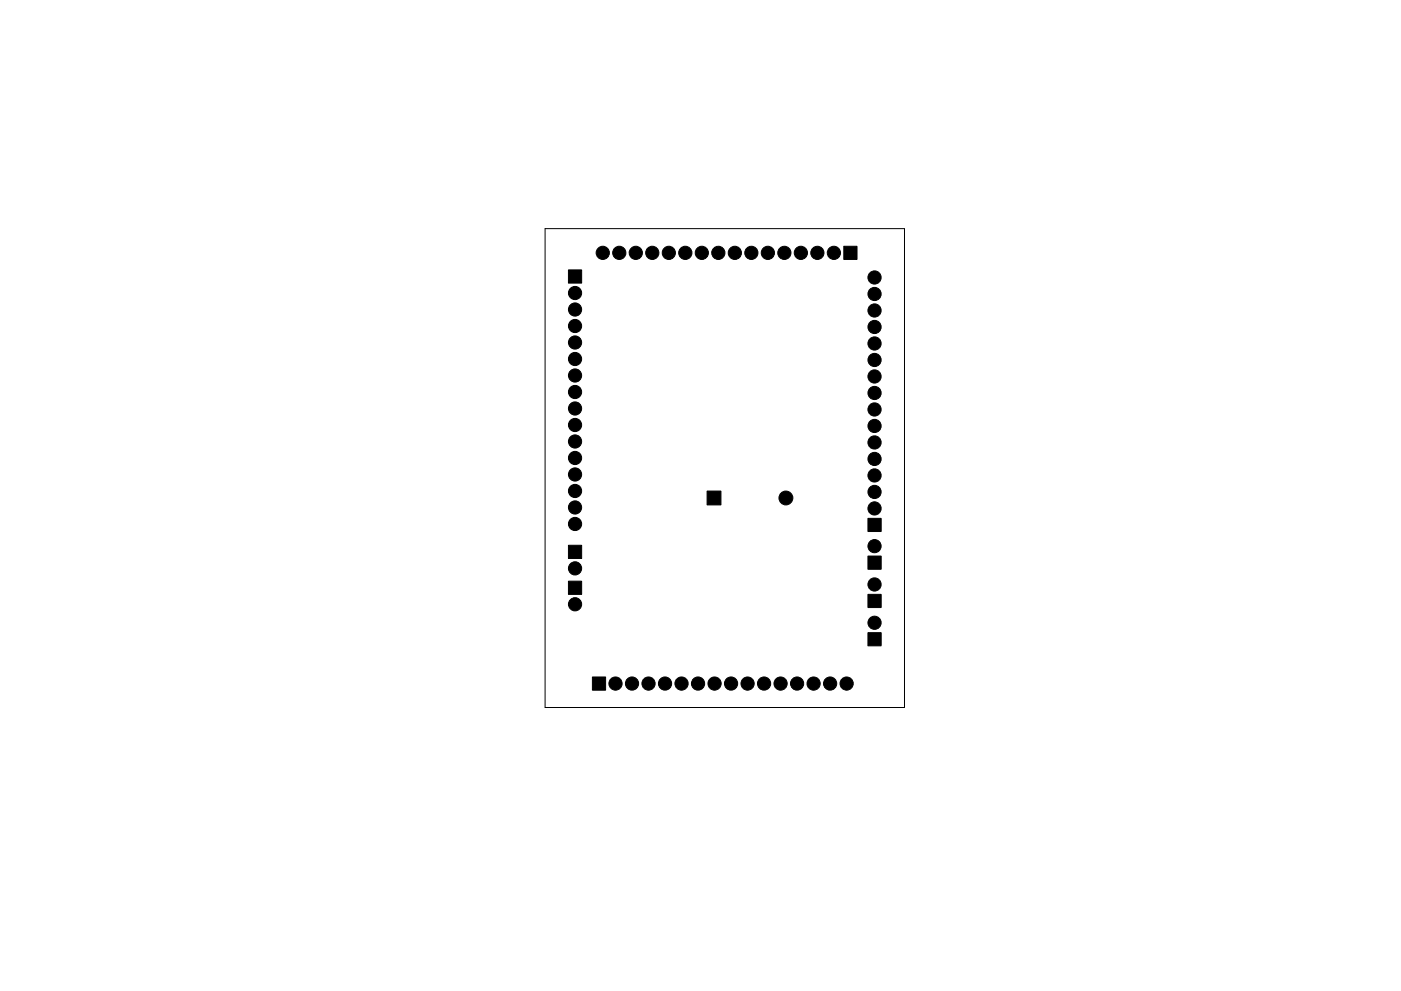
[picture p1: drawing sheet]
<svg xmlns="http://www.w3.org/2000/svg" width="297mm" height="210mm" viewBox="0 0 297 210" stroke-linecap="round" stroke-linejoin="round" font-family="sans-serif">
<path d="M115.6 48.5h76.2v101.6h-76.2z" fill="none" stroke="#000" stroke-width=".21"/>
<g fill="#000" stroke="#000" stroke-width=".21">
<path d="M178.9 52.2h2.8v2.8h-2.8zM120.5 57.3h2.8v2.8h-2.8zM120.5 115.7h2.8v2.8h-2.8zM149.9 104.2h3v2.9h-3zM184 110h2.8v2.8h-2.8zM120.5 123.3h2.8v2.8h-2.8zM184 134.2h2.8v2.8h-2.8zM184 126.1h2.8v2.8h-2.8zM184 118h2.8v2.8h-2.8zM125.6 143.6h2.8v2.8h-2.8z"/>
<circle cx="127.8" cy="53.6" r="1.4"/>
<circle cx="131.3" cy="53.6" r="1.4"/>
<circle cx="134.8" cy="53.6" r="1.4"/>
<circle cx="138.3" cy="53.6" r="1.4"/>
<circle cx="141.8" cy="53.6" r="1.4"/>
<circle cx="145.3" cy="53.6" r="1.4"/>
<circle cx="148.8" cy="53.6" r="1.4"/>
<circle cx="152.3" cy="53.6" r="1.4"/>
<circle cx="155.8" cy="53.6" r="1.4"/>
<circle cx="159.3" cy="53.6" r="1.4"/>
<circle cx="162.8" cy="53.6" r="1.4"/>
<circle cx="166.3" cy="53.6" r="1.4"/>
<circle cx="169.8" cy="53.6" r="1.4"/>
<circle cx="173.3" cy="53.6" r="1.4"/>
<circle cx="176.8" cy="53.6" r="1.4"/>
<circle cx="185.4" cy="58.9" r="1.4"/>
<circle cx="121.9" cy="76.2" r="1.4"/>
<circle cx="121.9" cy="62.2" r="1.4"/>
<circle cx="121.9" cy="69.2" r="1.4"/>
<circle cx="121.9" cy="72.7" r="1.4"/>
<circle cx="121.9" cy="79.7" r="1.4"/>
<circle cx="121.9" cy="65.7" r="1.4"/>
<circle cx="185.4" cy="62.4" r="1.4"/>
<circle cx="185.4" cy="69.4" r="1.4"/>
<circle cx="185.4" cy="65.9" r="1.4"/>
<circle cx="185.4" cy="76.4" r="1.4"/>
<circle cx="185.4" cy="72.9" r="1.4"/>
<circle cx="185.4" cy="79.9" r="1.4"/>
<circle cx="121.9" cy="97.2" r="1.4"/>
<circle cx="121.9" cy="83.2" r="1.4"/>
<circle cx="121.9" cy="90.2" r="1.4"/>
<circle cx="121.9" cy="93.7" r="1.4"/>
<circle cx="121.9" cy="86.7" r="1.4"/>
<circle cx="185.4" cy="93.9" r="1.4"/>
<circle cx="185.4" cy="90.4" r="1.4"/>
<circle cx="185.4" cy="97.4" r="1.4"/>
<circle cx="185.4" cy="83.4" r="1.4"/>
<circle cx="185.4" cy="86.9" r="1.4"/>
<circle cx="121.9" cy="100.7" r="1.4"/>
<circle cx="121.9" cy="107.7" r="1.4"/>
<circle cx="121.9" cy="111.2" r="1.4"/>
<circle cx="121.9" cy="104.2" r="1.4"/>
<circle cx="166.6" cy="105.7" r="1.47"/>
<circle cx="185.4" cy="107.9" r="1.4"/>
<circle cx="185.4" cy="115.9" r="1.4"/>
<circle cx="185.4" cy="100.9" r="1.4"/>
<circle cx="185.4" cy="104.4" r="1.4"/>
<circle cx="121.9" cy="128.2" r="1.4"/>
<circle cx="121.9" cy="120.6" r="1.4"/>
<circle cx="185.4" cy="132.1" r="1.4"/>
<circle cx="185.4" cy="124" r="1.4"/>
<circle cx="130.5" cy="145" r="1.4"/>
<circle cx="134" cy="145" r="1.4"/>
<circle cx="137.5" cy="145" r="1.4"/>
<circle cx="141" cy="145" r="1.4"/>
<circle cx="144.5" cy="145" r="1.4"/>
<circle cx="148" cy="145" r="1.4"/>
<circle cx="151.5" cy="145" r="1.4"/>
<circle cx="155" cy="145" r="1.4"/>
<circle cx="158.5" cy="145" r="1.4"/>
<circle cx="162" cy="145" r="1.4"/>
<circle cx="165.5" cy="145" r="1.4"/>
<circle cx="169" cy="145" r="1.4"/>
<circle cx="172.5" cy="145" r="1.4"/>
<circle cx="176" cy="145" r="1.4"/>
<circle cx="179.5" cy="145" r="1.4"/>
</g>
</svg>
